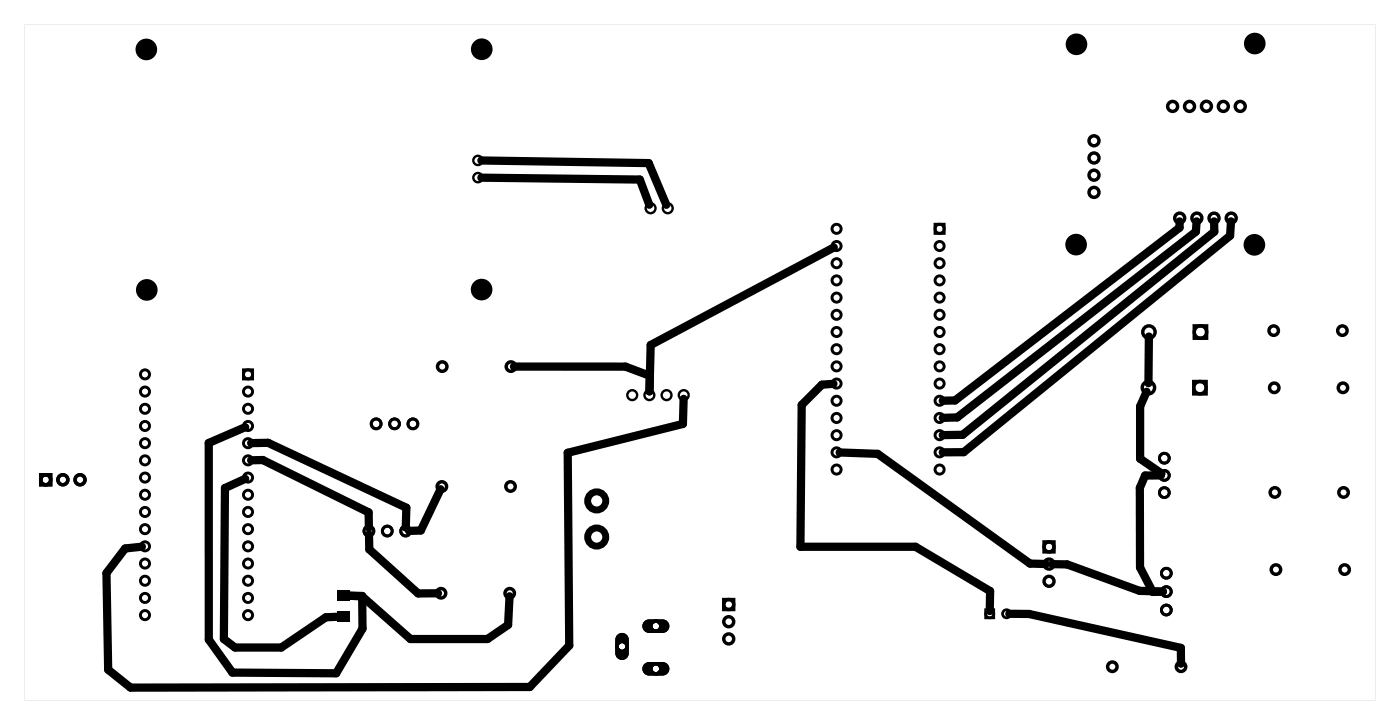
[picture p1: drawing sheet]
<svg xmlns="http://www.w3.org/2000/svg" width="207mm" height="107mm" viewBox="0 0 207 107" stroke-linecap="round" stroke-linejoin="round" font-family="sans-serif">
<g fill="#000">
<path d="M49.9 87.2h1.9v1.6h-1.9zM49.9 90.3h1.9v1.6h-1.9z"/>
<path d="M91.3 93.8l-.2 .3-.1 .4v2a1 1 0 0 0 1 1 1 1 0 0 0 1-1v-2a1 1 0 0 0-.6-.9 1 1 0 0 0-1.1 .2zM91.5 95.5a.5 .5 0 0 1 1 0 .5 .5 0 0 1-1 0z"/>
<path d="M91.3 93.8l-.2 .3-.1 .4v2a1 1 0 0 0 1 1 1 1 0 0 0 1-1v-2a1 1 0 0 0-.6-.9 1 1 0 0 0-1.1 .2zM91.5 95.5a.5 .5 0 0 1 1 0 .5 .5 0 0 1-1 0z"/>
<path d="M95.3 91.8a1 1 0 0 0-.2 1.1 1 1 0 0 0 .9 .6h2a1 1 0 0 0 1-1 1 1 0 0 0-1-1h-2l-.4 .1zM96.5 92.5a.5 .5 0 0 1 1 0 .5 .5 0 0 1-1 0z"/>
<path d="M95.3 98.1a1 1 0 0 0-.2 1.1 1 1 0 0 0 .9 .6h2a1 1 0 0 0 1-1 1 1 0 0 0-1-1h-2l-.4 .1zM96.5 98.8a.5 .5 0 0 1 1 0 .5 .5 0 0 1-1 0z"/>
<path d="M95.3 91.8a1 1 0 0 0-.2 1.1 1 1 0 0 0 .9 .6h2a1 1 0 0 0 1-1 1 1 0 0 0-1-1h-2l-.4 .1zM96.5 92.5a.5 .5 0 0 1 1 0 .5 .5 0 0 1-1 0z"/>
<path d="M95.3 98.1a1 1 0 0 0-.2 1.1 1 1 0 0 0 .9 .6h2a1 1 0 0 0 1-1 1 1 0 0 0-1-1h-2l-.4 .1zM96.5 98.8a.5 .5 0 0 1 1 0 .5 .5 0 0 1-1 0z"/>
<path d="M3.6 3.6v99.8h199.8v-99.8zM3.6 3.6h199.8v99.8h-199.8z"/>
</g>
<g fill="none" stroke="#000" stroke-width=".4">
<path d="M145.8 90.1h1.2v1.2h-1.2z"/>
<circle cx="146.4" cy="90.7" r=".6"/>
<circle cx="148.9" cy="90.7" r=".6"/>
</g>
<g fill="none" stroke="#000" stroke-width="1" stroke-linecap="butt">
<circle cx="88.3" cy="74" r="1.34"/>
<circle cx="88.3" cy="79.3" r="1.34"/>
</g>
<g fill="none" stroke="#000" stroke-width=".51">
<path d="M176.6 56.4h1.8v1.8h-1.8zM176.6 48.1h1.9v1.9h-1.9zM6 70.1h1.5v1.5h-1.5zM107.1 88.6h1.4v1.4h-1.4zM154.4 80.1h1.5v1.4h-1.5z"/>
<circle cx="173.4" cy="15.7" r=".74"/>
<circle cx="175.9" cy="15.7" r=".74"/>
<circle cx="178.4" cy="15.7" r=".74"/>
<circle cx="180.9" cy="15.7" r=".74"/>
<circle cx="183.4" cy="15.7" r=".74"/>
<circle cx="161.8" cy="28.4" r=".74"/>
<circle cx="161.8" cy="25.9" r=".74"/>
<circle cx="161.8" cy="23.3" r=".74"/>
<circle cx="161.8" cy="20.8" r=".74"/>
<circle cx="174.5" cy="32.2" r=".74"/>
<circle cx="177" cy="32.2" r=".74"/>
<circle cx="179.6" cy="32.2" r=".74"/>
<circle cx="182.1" cy="32.2" r=".74"/>
<circle cx="65.4" cy="54.2" r=".7"/>
<circle cx="75.6" cy="54.2" r=".7"/>
<circle cx="169.9" cy="57.3" r=".91"/>
<circle cx="169.9" cy="49.1" r=".91"/>
<circle cx="177.5" cy="57.3" r=".91"/>
<circle cx="177.6" cy="49.1" r=".91"/>
<circle cx="188.4" cy="48.8" r=".7"/>
<circle cx="188.5" cy="57.3" r=".7"/>
<circle cx="198.6" cy="48.8" r=".7"/>
<circle cx="198.6" cy="57.3" r=".7"/>
<circle cx="6.8" cy="70.9" r=".74"/>
<circle cx="9.3" cy="70.9" r=".74"/>
<circle cx="11.8" cy="70.9" r=".74"/>
<circle cx="65.4" cy="71.9" r=".7"/>
<circle cx="75.5" cy="71.9" r=".7"/>
<circle cx="188.6" cy="72.7" r=".7"/>
<circle cx="198.7" cy="72.7" r=".7"/>
<circle cx="65.2" cy="87.6" r=".7"/>
<circle cx="75.4" cy="87.6" r=".7"/>
<circle cx="107.8" cy="89.3" r=".74"/>
<circle cx="107.8" cy="91.8" r=".74"/>
<circle cx="107.8" cy="94.4" r=".74"/>
<circle cx="155.2" cy="85.9" r=".74"/>
<circle cx="155.2" cy="80.8" r=".74"/>
<circle cx="155.2" cy="83.3" r=".74"/>
<circle cx="164.5" cy="98.5" r=".7"/>
<circle cx="174.7" cy="98.5" r=".7"/>
<circle cx="188.7" cy="84.1" r=".7"/>
<circle cx="198.9" cy="84.1" r=".7"/>
</g>
<g fill="none" stroke="#000" stroke-width=".43">
<path d="M138.3 33.1h1.4v1.4h-1.4zM36 54.6h1.4v1.4h-1.4z"/>
<circle cx="123.7" cy="36.3" r=".67"/>
<circle cx="123.7" cy="38.9" r=".67"/>
<circle cx="123.7" cy="33.8" r=".67"/>
<circle cx="139" cy="36.3" r=".67"/>
<circle cx="139" cy="38.9" r=".67"/>
<circle cx="139" cy="33.8" r=".67"/>
<circle cx="21.4" cy="57.8" r=".67"/>
<circle cx="21.4" cy="55.3" r=".67"/>
<circle cx="36.7" cy="57.8" r=".67"/>
<circle cx="36.7" cy="55.3" r=".67"/>
<circle cx="123.7" cy="46.5" r=".67"/>
<circle cx="123.7" cy="41.4" r=".67"/>
<circle cx="123.7" cy="44" r=".67"/>
<circle cx="123.7" cy="49" r=".67"/>
<circle cx="123.7" cy="51.6" r=".67"/>
<circle cx="123.7" cy="56.7" r=".67"/>
<circle cx="123.7" cy="59.2" r=".67"/>
<circle cx="123.7" cy="54.1" r=".67"/>
<circle cx="139" cy="44" r=".67"/>
<circle cx="139" cy="49" r=".67"/>
<circle cx="139" cy="46.5" r=".67"/>
<circle cx="139" cy="41.4" r=".67"/>
<circle cx="139" cy="51.6" r=".67"/>
<circle cx="139" cy="59.2" r=".67"/>
<circle cx="139" cy="54.1" r=".67"/>
<circle cx="139" cy="56.7" r=".67"/>
<circle cx="21.4" cy="60.4" r=".67"/>
<circle cx="21.4" cy="62.9" r=".67"/>
<circle cx="21.4" cy="65.5" r=".67"/>
<circle cx="21.4" cy="68" r=".67"/>
<circle cx="21.4" cy="70.5" r=".67"/>
<circle cx="21.4" cy="73.1" r=".67"/>
<circle cx="21.4" cy="75.6" r=".67"/>
<circle cx="21.4" cy="78.2" r=".67"/>
<circle cx="36.7" cy="60.4" r=".67"/>
<circle cx="36.7" cy="68" r=".67"/>
<circle cx="36.7" cy="65.5" r=".67"/>
<circle cx="36.7" cy="70.5" r=".67"/>
<circle cx="36.7" cy="62.9" r=".67"/>
<circle cx="36.7" cy="73.1" r=".67"/>
<circle cx="36.7" cy="75.6" r=".67"/>
<circle cx="36.7" cy="78.2" r=".67"/>
<circle cx="54.6" cy="78.4" r=".72"/>
<circle cx="55.6" cy="62.6" r=".72"/>
<circle cx="57.3" cy="78.4" r=".72"/>
<circle cx="58.4" cy="62.6" r=".72"/>
<circle cx="60" cy="78.4" r=".72"/>
<circle cx="61.1" cy="62.6" r=".72"/>
<circle cx="123.7" cy="69.4" r=".67"/>
<circle cx="123.7" cy="61.7" r=".67"/>
<circle cx="123.7" cy="64.3" r=".67"/>
<circle cx="123.7" cy="66.8" r=".67"/>
<circle cx="139" cy="64.3" r=".67"/>
<circle cx="139" cy="61.7" r=".67"/>
<circle cx="139" cy="66.8" r=".67"/>
<circle cx="139" cy="69.4" r=".67"/>
<circle cx="172.2" cy="72.8" r=".72"/>
<circle cx="172.2" cy="70.2" r=".72"/>
<circle cx="172.2" cy="67.7" r=".72"/>
<circle cx="21.4" cy="90.9" r=".67"/>
<circle cx="21.4" cy="85.8" r=".67"/>
<circle cx="21.4" cy="80.7" r=".67"/>
<circle cx="21.4" cy="83.2" r=".67"/>
<circle cx="21.4" cy="88.3" r=".67"/>
<circle cx="36.7" cy="80.7" r=".67"/>
<circle cx="36.7" cy="90.9" r=".67"/>
<circle cx="36.7" cy="88.3" r=".67"/>
<circle cx="36.7" cy="83.2" r=".67"/>
<circle cx="36.7" cy="85.8" r=".67"/>
<circle cx="172.5" cy="90.1" r=".72"/>
<circle cx="172.5" cy="87.4" r=".72"/>
<circle cx="172.5" cy="84.7" r=".72"/>
</g>
<g fill="none" stroke="#000" stroke-width=".35">
<circle cx="70.7" cy="26.2" r=".68"/>
<circle cx="70.7" cy="23.7" r=".68"/>
<circle cx="96.2" cy="30.8" r=".73"/>
<circle cx="98.8" cy="30.8" r=".73"/>
<circle cx="93.5" cy="58.4" r=".73"/>
<circle cx="96.1" cy="58.4" r=".73"/>
<circle cx="98.6" cy="58.4" r=".73"/>
<circle cx="101.1" cy="58.4" r=".73"/>
</g>
<g fill="none" stroke="#000" stroke-width=".5">
<circle cx="92" cy="95.5" r=".75"/>
<circle cx="97" cy="98.8" r=".75"/>
<circle cx="97" cy="92.5" r=".75"/>
</g>
<g fill="#000">
<circle cx="21.6" cy="7.3" r="1.6"/>
<circle cx="71.3" cy="7.3" r="1.6"/>
<circle cx="159.2" cy="6.5" r="1.6"/>
<circle cx="185.6" cy="6.4" r="1.6"/>
<circle cx="159.2" cy="36.1" r="1.6"/>
<circle cx="185.5" cy="36.2" r="1.6"/>
<circle cx="21.7" cy="42.8" r="1.6"/>
<circle cx="71.2" cy="42.8" r="1.6"/>
</g>
<g fill="none" stroke="#000" stroke-width="1.2">
<path d="M71.2 23.7l24.7 .4 2.7 6.2M71.2 26.2l23.4 .3 1.4 3.7M123.3 36.6l-27.1 14.4-.1 6.8v-2.3l-3.6-1.3h-16.5M174.5 32.7v.9l-33.2 25.6h-1.9M177 32.7l-.1 1.5-35.3 27.5h-2.2M179.6 32.7v1.5l-37.2 30-3 .1M182.1 32.7l-.2 2.1-39.4 32h-3.1M101.1 58.9l-.1 3.7-17 4.3 .2 28.5-5.8 6.1-59.1 .1-3.3-2.7-.3-14.3 2.8-3.6 2.5-.2M123.3 56.7l-1.7 .1-3 3-.2 21h17l11.1 6.5-.1 3M169.6 57.9l-1 2.1v7.8l3.2 2.1M169.9 49.7v6.9M36.3 63.1l-5.4 2.3v29.1l3.5 4.9 15.3 .1 3.9-6.6v-4.9h-2"/>
<path d="M36.3 70.7l-3 1.4-.2 22.3 1.7 1.3h6.8l6.6-4.5 1.8-.1M37.1 68h1.8l15.6 7.7 .1 2.2M37.1 65.5l2.6-.1 20.4 9.6-.1 2.9M54.6 79v2.2l7.2 6.5 3-.1M65.2 72.3l-3 6.1h-1.7M124.2 66.8l5.6 .2 22.6 16.3h2.3M171.7 70.2h-2.3l-.8 1.9v11.7l1.9 3.6h1.5M51.6 88l2 .1 7.1 6.3h11.4l3.1-2.1 .2-4.2M149.3 90.7h2.9l22.5 5v2.3M155.6 83.3l2.2 .1 10.8 3.9 3.4 .1"/>
</g>
</svg>
